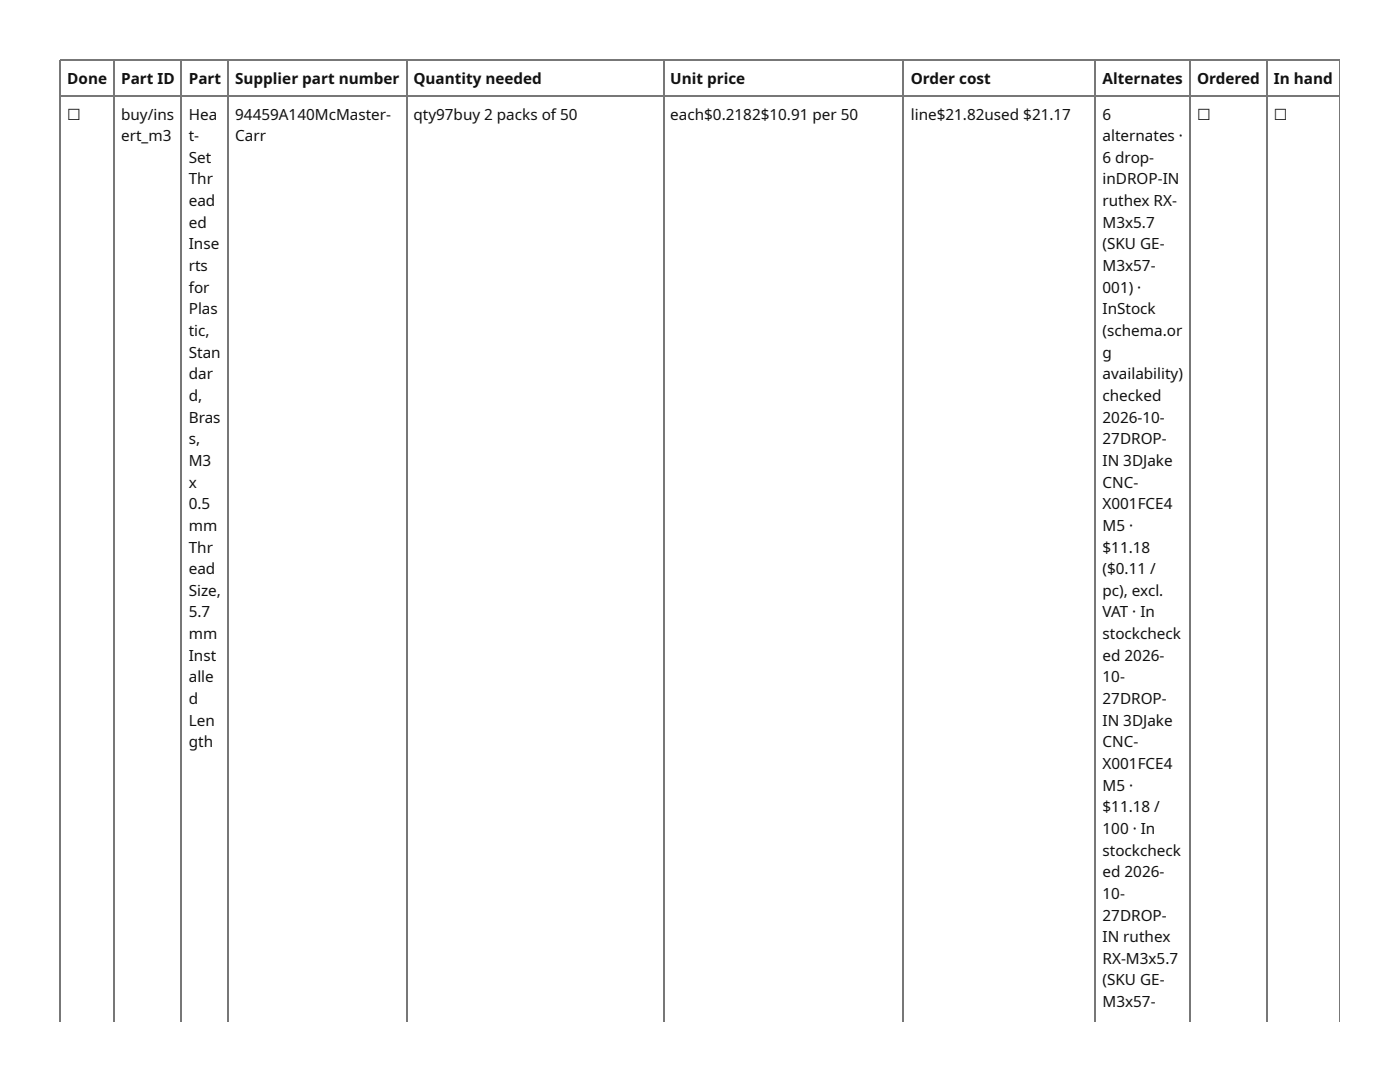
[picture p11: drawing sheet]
<svg xmlns="http://www.w3.org/2000/svg" width="279mm" height="216mm" viewBox="0 0 279 216" stroke-linecap="round" stroke-linejoin="round" font-family="sans-serif">
<defs><g id="words">
<g font-size="3" fill="#111">
<text x="13.4" y="16.7">Done</text>
<text x="24.2" y="16.7">Part ID</text>
<text x="37.7" y="16.7">Part</text>
<text x="46.9" y="16.7">Supplier part number</text>
<text x="82.5" y="16.7">Quantity needed</text>
<text x="133.8" y="16.7">Unit price</text>
<text x="181.8" y="16.7">Order cost</text>
<text x="220" y="16.7">Alternates</text>
<text x="238.9" y="16.7">Ordered</text>
<text x="254.3" y="16.7">In hand</text>
<text x="13.4" y="23.8">☐</text>
<text x="24.2" y="23.8">buy/ins</text>
<text x="37.7" y="23.8">Hea</text>
<text x="46.9" y="23.8">94459A140McMaster-</text>
<text x="82.5" y="23.8">qty97buy 2 packs of 50</text>
<text x="133.8" y="23.8">each$0.2182$10.91 per 50</text>
<text x="181.8" y="23.8">line$21.82used $21.17</text>
<text x="220" y="23.8">6</text>
<text x="238.9" y="23.8">☐</text>
<text x="254.3" y="23.8">☐</text>
<text x="24.2" y="28.2">ert_m3</text>
<text x="37.7" y="28.2">t-</text>
<text x="46.9" y="28.2">Carr</text>
<text x="220" y="28.2">alternates ·</text>
<text x="37.7" y="32.5">Set</text>
<text x="220" y="32.5">6 drop-</text>
<text x="37.7" y="36.8">Thr</text>
<text x="37.7" y="41.1">ead</text>
<text x="220" y="36.8">inDROP-IN</text>
<text x="220" y="41.1">ruthex RX-</text>
<text x="37.7" y="45.4">ed</text>
<text x="220" y="45.4">M3x5.7</text>
<text x="37.7" y="49.8">Inse</text>
<text x="220" y="49.8">(SKU GE-</text>
<text x="37.7" y="54.1">rts</text>
<text x="37.7" y="58.4">for</text>
<text x="220" y="54.1">M3x57-</text>
<text x="220" y="58.4">001) ·</text>
<text x="37.7" y="62.7">Plas</text>
<text x="220" y="62.7">InStock</text>
<text x="37.7" y="67">tic,</text>
<text x="37.7" y="71.4">Stan</text>
<text x="220" y="67">(schema.or</text>
<text x="220" y="71.4">g</text>
<text x="37.7" y="75.7">dar</text>
<text x="220" y="75.7">availability)</text>
<text x="37.7" y="80">d,</text>
<text x="220" y="80">checked</text>
<text x="37.7" y="84.3">Bras</text>
<text x="37.7" y="88.6">s,</text>
<text x="220" y="84.3">2026-10-</text>
<text x="220" y="88.6">27DROP-</text>
<text x="37.7" y="93">M3</text>
<text x="220" y="93">IN 3DJake</text>
<text x="37.7" y="97.3">x</text>
<text x="37.7" y="101.6">0.5</text>
<text x="220" y="97.3">CNC-</text>
<text x="220" y="101.6">X001FCE4</text>
<text x="37.7" y="105.9">mm</text>
<text x="220" y="105.9">M5 ·</text>
<text x="37.7" y="110.2">Thr</text>
<text x="220" y="110.2">$11.18</text>
<text x="37.7" y="114.6">ead</text>
<text x="37.7" y="118.9">Size,</text>
<text x="220" y="114.6">($0.11 /</text>
<text x="220" y="118.9">pc), excl.</text>
<text x="37.7" y="123.2">5.7</text>
<text x="220" y="123.2">VAT · In</text>
<text x="37.7" y="127.5">mm</text>
<text x="37.7" y="131.8">Inst</text>
<text x="220" y="127.5">stockcheck</text>
<text x="220" y="131.8">ed 2026-</text>
<text x="37.7" y="136.2">alle</text>
<text x="220" y="136.2">10-</text>
<text x="37.7" y="140.5">d</text>
<text x="220" y="140.5">27DROP-</text>
<text x="37.7" y="144.8">Len</text>
<text x="37.7" y="149.1">gth</text>
<text x="220" y="144.8">IN 3DJake</text>
<text x="220" y="149.1">CNC-</text>
<text x="220" y="153.4">X001FCE4</text>
<text x="220" y="157.8">M5 ·</text>
<text x="220" y="162.1">$11.18 /</text>
<text x="220" y="166.4">100 · In</text>
<text x="220" y="170.7">stockcheck</text>
<text x="220" y="175">ed 2026-</text>
<text x="220" y="179.4">10-</text>
<text x="220" y="183.7">27DROP-</text>
<text x="220" y="188">IN ruthex</text>
<text x="220" y="192.3">RX-M3x5.7</text>
<text x="220" y="196.6">(SKU GE-</text>
<text x="220" y="201">M3x57-</text>
</g>
</g></defs>
<path d="M11.9 12h255.5M11.9 19.1h255.5M12 11.9v192M22.7 11.9v192M36.2 11.9v192M45.6 11.9v192M81.2 11.9v192M132.5 11.9v192M180.3 11.9v192M218.6 11.9v192M237.4 11.9v192M252.9 11.9v192" fill="none" stroke="#777" stroke-width=".25"/>
<path d="M267.3 11.9v192" fill="none" stroke="#777" stroke-width=".2"/>
<use href="#words"/>
</svg>
